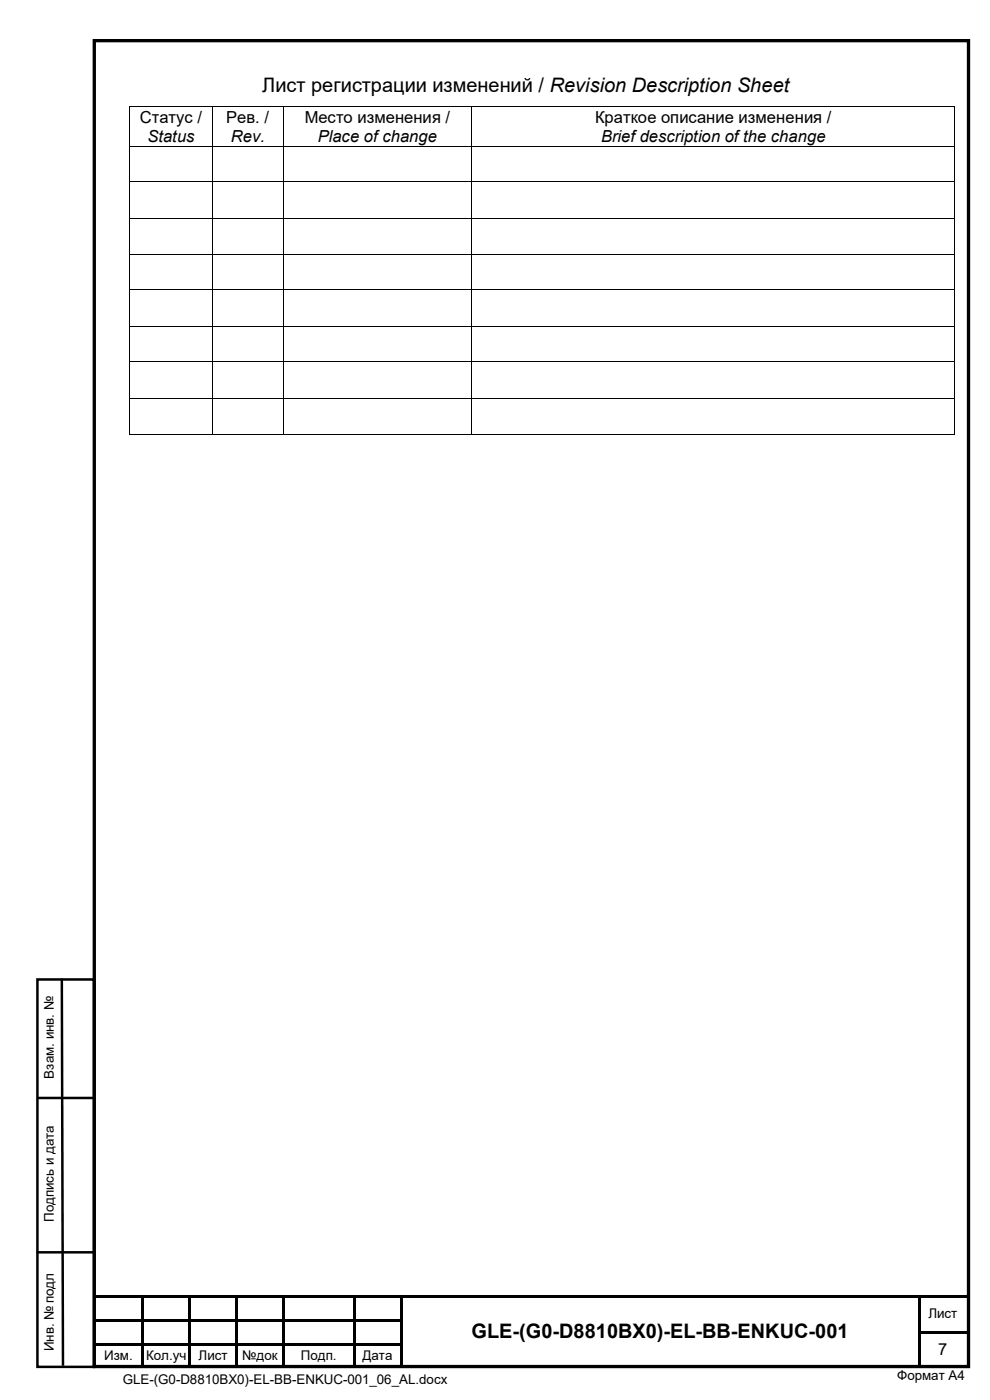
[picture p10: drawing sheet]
<svg xmlns="http://www.w3.org/2000/svg" width="210mm" height="297mm" viewBox="0 0 210 297" stroke-linecap="round" stroke-linejoin="round" font-family="sans-serif">
<defs><g id="words">
<g font-size="4.2">
<text x="55.6" y="19.6">Лист регистрации изменений / Revision Description Sheet</text>
<text x="100" y="283.9">GLE-(G0-D8810BX0)-EL-BB-ENKUC-001</text>
</g>
<g font-size="3.5">
<text x="29.7" y="26.1">Статус /</text>
<text x="48" y="26.1">Рев. /</text>
<text x="64.6" y="26.1">Место изменения /</text>
<text x="126.2" y="26.1">Краткое описание изменения /</text>
<text x="31.3" y="30.1">Status</text>
<text x="49" y="30.1">Rev.</text>
<text x="67.4" y="30.1">Place ofchange</text>
<text x="127.5" y="30.1">Brief description of the change</text>
<text x="199.1" y="287.4">7</text>
</g>
<g font-size="2.8">
<text x="11.4" y="228.8" transform="rotate(-90 11.4 228.8)">Взам. инв. №</text>
<text x="11.4" y="259.2" transform="rotate(-90 11.4 259.2)">Подпись и дата</text>
<text x="196.9" y="279.7">Лист</text>
<text x="11.4" y="286.6" transform="rotate(-90 11.4 286.6)">Инв. № подл</text>
<text x="22.1" y="288.5">Изм.</text>
<text x="26" y="293.6">GLE-(G0-D8810BX0)-EL-BB-ENKUC-001_06_AL.docx</text>
<text x="31" y="288.5">Кол.уч</text>
<text x="42.1" y="288.5">Лист</text>
<text x="51.4" y="288.5">№док</text>
<text x="63.8" y="288.5">Подп.</text>
<text x="76.9" y="288.5">Дата</text>
<text x="190.3" y="292.8">Формат А4</text>
</g>
</g></defs>
<path d="M20 8.6h185.5v281.3h-185.5z" fill="none" stroke="#000" stroke-width=".71" stroke-linecap="butt"/>
<g fill="#000">
<path d="M27.4 22.6h.2v.2h-.2zM27.4 30.9h.2v.2h-.2zM27.4 38.5h.2v.2h-.2zM45 22.6h.2v.2h-.2zM45 30.9h.2v.2h-.2zM45 38.5h.2v.2h-.2zM60 22.6h.2v.2h-.2zM60 30.9h.2v.2h-.2zM60 38.5h.2v.2h-.2zM100 22.6h.2v.2h-.2zM100 30.9h.2v.2h-.2zM100 38.5h.2v.2h-.2z"/>
<path d="M202.5 22.6h.2v.2h-.2zM202.5 30.9h.2v.2h-.2zM202.5 38.5h.2v.2h-.2zM27.4 46.2h.2v.2h-.2zM27.4 53.8h.2v.2h-.2zM45 46.2h.2v.2h-.2zM45 53.8h.2v.2h-.2zM60 46.2h.2v.2h-.2zM60 53.8h.2v.2h-.2zM100 46.2h.2v.2h-.2zM100 53.8h.2v.2h-.2zM202.5 46.2h.2v.2h-.2z"/>
<path d="M202.5 53.8h.2v.2h-.2zM27.4 61.4h.2v.2h-.2zM27.4 69.1h.2v.2h-.2zM27.4 76.7h.2v.2h-.2zM45 61.4h.2v.2h-.2zM45 69.1h.2v.2h-.2zM45 76.7h.2v.2h-.2zM60 61.4h.2v.2h-.2zM60 69.1h.2v.2h-.2zM60 76.7h.2v.2h-.2zM100 61.4h.2v.2h-.2zM100 69.1h.2v.2h-.2z"/>
<path d="M100 76.7h.2v.2h-.2zM202.5 61.4h.2v.2h-.2zM202.5 69.1h.2v.2h-.2zM202.5 76.7h.2v.2h-.2zM27.4 84.4h.2v.1h-.2zM27.4 92h.2v.2h-.2zM45 84.4h.2v.1h-.2zM45 92h.2v.2h-.2zM60 84.4h.2v.1h-.2zM60 92h.2v.2h-.2zM100 84.4h.2v.1h-.2zM100 92h.2v.2h-.2z"/>
<path d="M202.5 84.4h.2v.1h-.2zM202.5 92h.2v.2h-.2zM20 274.9h10v.5h-10zM30 275.4h.5zM30 274.9h.5v.5h-.5zM30.5 274.9h9.5v.5h-9.5zM40 275.4h.5zM40 274.9h.5v.5h-.5zM40.5 274.9h9.4v.5h-9.4zM49.9 275.4h.5zM49.9 274.9h.5v.5h-.5zM50.4 274.9h9.5v.5h-9.5z"/>
<path d="M59.9 275.4h.5zM59.9 274.9h.5v.5h-.5zM60.4 274.9h14.4v.5h-14.4zM74.8 275.4h.6zM74.8 274.9h.6v.5h-.6zM75.4 274.9h9.4v.5h-9.4zM84.8 275.4h.5zM84.8 274.9h.5v.5h-.5zM85.3 274.9h109.5v.5h-109.5zM194.8 275.4h.5zM194.8 274.9h.5v.5h-.5zM195.3 274.9h9.7v.5h-9.7z"/>
<path d="M30 285.5h.5v4.5h-.5zM40 285.5h.5v4.5h-.5zM49.9 285.5h.5v4.5h-.5zM59.9 285.5h.5v4.5h-.5zM74.8 285.5h.6v4.5h-.6zM84.8 285.5h.5v4.5h-.5zM194.8 285.5h.5v4.5h-.5z"/>
</g>
<g fill="#000">
<path d="M30 275.4h.5v4.5h-.5z" fill-rule="evenodd"/>
<path d="M40 275.4h.5v4.5h-.5z" fill-rule="evenodd"/>
<path d="M49.9 275.4h.5v4.5h-.5z" fill-rule="evenodd"/>
<path d="M59.9 275.4h.5v4.5h-.5z" fill-rule="evenodd"/>
<path d="M74.8 275.4h.6v4.5h-.6z" fill-rule="evenodd"/>
<path d="M84.8 275.4h.5v4.5h-.5z" fill-rule="evenodd"/>
<path d="M194.8 275.4h.5v4.5h-.5z" fill-rule="evenodd"/>
<path d="M20 279.9h10v.5h-10z" fill-rule="evenodd"/>
<path d="M20 285h10v.5h-10z" fill-rule="evenodd"/>
<path d="M30 279.9h.5v.5h-.5z" fill-rule="evenodd"/>
<path d="M30 280.4h.5v2h-.5z" fill-rule="evenodd"/>
<path d="M30 282.4h.5v.5h-.5z" fill-rule="evenodd"/>
<path d="M30 282.9h.5v2.1h-.5z" fill-rule="evenodd"/>
<path d="M30 285h.5v.5h-.5z" fill-rule="evenodd"/>
<path d="M30.5 279.9h9.5v.5h-9.5z" fill-rule="evenodd"/>
<path d="M30.5 285h9.5v.5h-9.5z" fill-rule="evenodd"/>
<path d="M40 279.9h.5v.5h-.5z" fill-rule="evenodd"/>
<path d="M40 280.4h.5v2h-.5z" fill-rule="evenodd"/>
<path d="M40 282.4h.5v.5h-.5z" fill-rule="evenodd"/>
<path d="M40 282.9h.5v2.1h-.5z" fill-rule="evenodd"/>
<path d="M40 285h.5v.5h-.5z" fill-rule="evenodd"/>
<path d="M40.5 279.9h9.4v.5h-9.4z" fill-rule="evenodd"/>
<path d="M40.5 285h9.4v.5h-9.4z" fill-rule="evenodd"/>
<path d="M49.9 279.9h.5v.5h-.5z" fill-rule="evenodd"/>
<path d="M49.9 280.4h.5v2h-.5z" fill-rule="evenodd"/>
<path d="M49.9 282.4h.5v.5h-.5z" fill-rule="evenodd"/>
<path d="M49.9 282.9h.5v2.1h-.5z" fill-rule="evenodd"/>
<path d="M49.9 285h.5v.5h-.5z" fill-rule="evenodd"/>
<path d="M50.4 279.9h9.5v.5h-9.5z" fill-rule="evenodd"/>
<path d="M50.4 285h9.5v.5h-9.5z" fill-rule="evenodd"/>
<path d="M59.9 279.9h.5v.5h-.5z" fill-rule="evenodd"/>
<path d="M59.9 280.4h.5v2h-.5z" fill-rule="evenodd"/>
<path d="M59.9 282.4h.5v.5h-.5z" fill-rule="evenodd"/>
<path d="M59.9 282.9h.5v2.1h-.5z" fill-rule="evenodd"/>
<path d="M59.9 285h.5v.5h-.5z" fill-rule="evenodd"/>
<path d="M60.4 279.9h14.4v.5h-14.4z" fill-rule="evenodd"/>
<path d="M60.4 285h14.4v.5h-14.4z" fill-rule="evenodd"/>
<path d="M74.8 279.9h.6v.5h-.6z" fill-rule="evenodd"/>
<path d="M74.8 280.4h.6v2h-.6z" fill-rule="evenodd"/>
<path d="M74.8 282.4h.6v.5h-.6z" fill-rule="evenodd"/>
<path d="M74.8 282.9h.6v2.1h-.6z" fill-rule="evenodd"/>
<path d="M74.8 285h.6v.5h-.6z" fill-rule="evenodd"/>
<path d="M75.4 279.9h9.4v.5h-9.4z" fill-rule="evenodd"/>
<path d="M75.4 285h9.4v.5h-9.4z" fill-rule="evenodd"/>
<path d="M84.8 279.9h.5v.5h-.5z" fill-rule="evenodd"/>
<path d="M84.8 280.4h.5v2h-.5z" fill-rule="evenodd"/>
<path d="M84.8 282.4h.5v.5h-.5z" fill-rule="evenodd"/>
<path d="M84.8 282.9h.5v2.1h-.5z" fill-rule="evenodd"/>
<path d="M84.8 285h.5v.5h-.5z" fill-rule="evenodd"/>
<path d="M194.8 279.9h.5v.5h-.5z" fill-rule="evenodd"/>
<path d="M194.8 280.4h.5v2h-.5z" fill-rule="evenodd"/>
<path d="M194.8 282.4h.5v.5h-.5z" fill-rule="evenodd"/>
<path d="M194.8 282.9h.5v2.1h-.5z" fill-rule="evenodd"/>
<path d="M194.8 285h.5v.5h-.5z" fill-rule="evenodd"/>
<path d="M195.3 282.4h9.7v.5h-9.7z" fill-rule="evenodd"/>
</g>
<path d="M7.9 207.8h12v82.2h-12zM13.1 207.6l.3 82.1M7.9 232.9h12M7.8 265.7h12" fill="none" stroke="#000" stroke-width=".53"/>
<g fill="none" stroke="#000" stroke-width=".21">
<path d="M27.5 22.8v8.1M27.5 31.1v7.4M27.5 38.7v7.5M27.6 22.7h17.4M27.6 31h17.4M27.6 38.6h17.4M45.1 22.8v8.1M45.1 31.1v7.4M45.1 38.7v7.5M45.2 22.7h14.8M45.2 31h14.8M45.2 38.6h14.8"/>
<path d="M60.1 22.8v8.1M60.1 31.1v7.4M60.1 38.7v7.5M60.2 22.7h39.8M60.2 31h39.8M60.2 38.6h39.8M100.1 22.8v8.1M100.1 31.1v7.4M100.1 38.7v7.5M100.2 22.7h102.3M100.2 31h102.3M100.2 38.6h102.3"/>
<path d="M202.6 22.8v8.1M202.6 31.1v7.4M202.6 38.7v7.5M27.5 46.4v7.4M27.5 54v7.4M27.6 46.3h17.4M27.6 53.9h17.4M45.1 46.4v7.4M45.1 54v7.4M45.2 46.3h14.8M45.2 53.9h14.8M60.1 46.4v7.4"/>
<path d="M60.1 54v7.4M60.2 46.3h39.8M60.2 53.9h39.8M100.1 46.4v7.4M100.1 54v7.4M100.2 46.3h102.3M100.2 53.9h102.3M202.6 46.4v7.4M202.6 54v7.4M27.5 61.6v7.5M27.5 69.3v7.4M27.5 76.9v7.5"/>
<path d="M27.6 61.5h17.4M27.6 69.2h17.4M27.6 76.8h17.4M45.1 61.6v7.5M45.1 69.3v7.4M45.1 76.9v7.5M45.2 61.5h14.8M45.2 69.2h14.8M45.2 76.8h14.8M60.1 61.6v7.5M60.1 69.3v7.4M60.1 76.9v7.5"/>
<path d="M60.2 61.5h39.8M60.2 69.2h39.8M60.2 76.8h39.8M100.1 61.6v7.5M100.1 69.3v7.4M100.1 76.9v7.5M100.2 61.5h102.3M100.2 69.2h102.3M100.2 76.8h102.3M202.6 61.6v7.5M202.6 69.3v7.4M202.6 76.9v7.5"/>
<path d="M27.5 84.5v7.5M27.6 84.5h17.4M27.6 92.1h17.4M45.1 84.5v7.5M45.2 84.5h14.8M45.2 92.1h14.8M60.1 84.5v7.5M60.2 84.5h39.8M60.2 92.1h39.8M100.1 84.5v7.5M100.2 84.5h102.3M100.2 92.1h102.3"/>
<path d="M202.6 84.5v7.5"/>
</g>
<use href="#words"/>
</svg>
